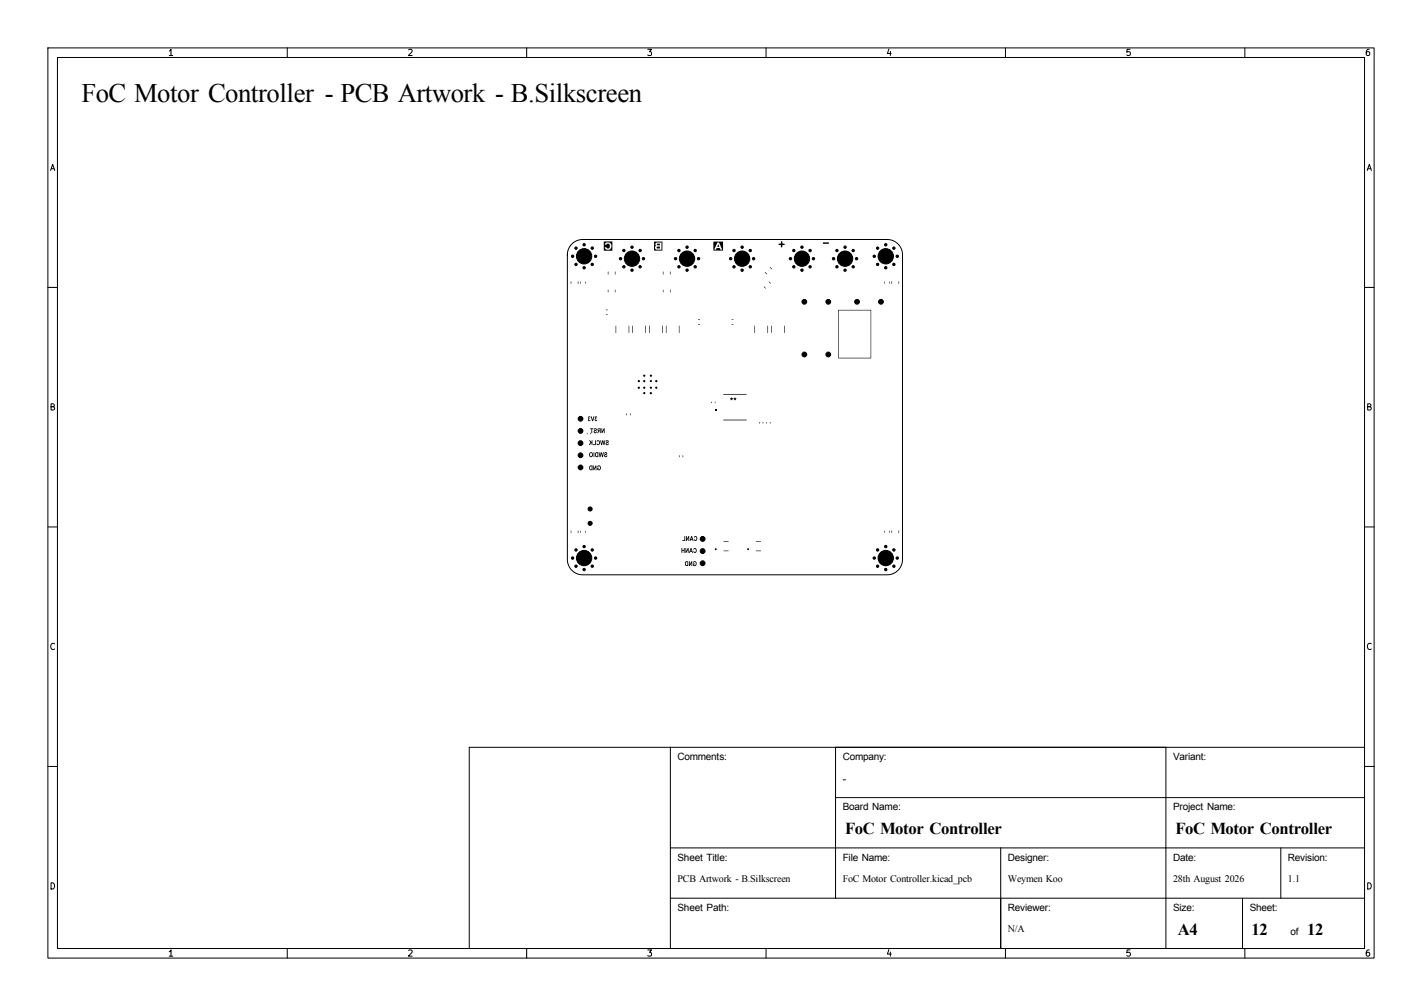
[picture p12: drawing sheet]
<svg xmlns="http://www.w3.org/2000/svg" width="297mm" height="210mm" viewBox="0 0 297 210" stroke-linecap="round" stroke-linejoin="round" font-family="sans-serif">
<defs><g id="words">
<text font-size="5.6" x="17" y="21.3">FoC Motor Controller - PCB Artwork - B.Silkscreen</text>
<g font-size="3.5">
<text x="176.5" y="174.1">FoC Motor Controller</text>
<text x="245.5" y="174.1">FoC Motor Controller</text>
<text x="246" y="195.1">A4</text>
<text x="261.4" y="195.1">12</text>
<text x="273" y="195.1">12</text>
</g>
<g font-size="2.1">
<text x="141.5" y="158.7">Comments:</text>
<text x="176" y="158.7">Company:</text>
<text x="245" y="158.7">Variant:</text>
<text x="176" y="163.2">-</text>
<text x="176" y="169.2">Board Name:</text>
<text x="245" y="169.2">Project Name:</text>
<text x="141.5" y="179.7">Sheet Title:</text>
<text x="176" y="179.7">File Name:</text>
<text x="210.5" y="179.7">Designer:</text>
<text x="245" y="179.7">Date:</text>
<text x="269" y="179.7">Revision:</text>
<text x="141.5" y="184.2">PCB Artwork - B.Silkscreen</text>
<text x="176" y="184.2">FoC Motor Controller.kicad_pcb</text>
<text x="210.5" y="184.2">Weymen Koo</text>
<text x="245" y="184.2">28th August 2026</text>
<text x="269" y="184.2">1.1</text>
<text x="141.5" y="190.2">Sheet Path:</text>
<text x="210.5" y="190.2">Reviewer:</text>
<text x="245" y="190.2">Size:</text>
<text x="261" y="190.2">Sheet:</text>
<text x="210.5" y="194.7">N/A</text>
<text x="269.5" y="195.2">of</text>
</g>
<g font-size="1.3">
<text x="35" y="12">1</text>
<text x="85" y="12">2</text>
<text x="135" y="12">3</text>
<text x="185" y="12">4</text>
<text x="235" y="12">5</text>
<text x="285" y="12">6</text>
<text x="10.3" y="36">A</text>
<text x="285.3" y="36">A</text>
<text x="10.2" y="86">B</text>
<text x="285.2" y="86">B</text>
<text x="10.2" y="136">C</text>
<text x="285.2" y="136">C</text>
<text x="10.2" y="186">D</text>
<text x="285.2" y="186">D</text>
<text x="35" y="200">1</text>
<text x="85" y="200">2</text>
<text x="135" y="200">3</text>
<text x="185" y="200">4</text>
<text x="235" y="200">5</text>
<text x="285" y="200">6</text>
</g>
</g></defs>
<g fill="none" stroke="#000" stroke-width=".21">
<path d="M10 10h277v190h-277zM12 12h273v186h-273zM60 10v2M110 10v2M160 10v2M210 10v2M260 10v2M119.4 50.9a3.2 3.2 0 0 1 2.3-.9h63.6a3.2 3.2 0 0 1 3.2 3.2v63.6a3.2 3.2 0 0 1-3.2 3.2h-63.6a3.2 3.2 0 0 1-3.2-3.2v-63.6a3.2 3.2 0 0 1 .9-2.3zM10 60h2M285 60h2M10 110h2M285 110h2"/>
<path d="M140 156v42M174.5 156v31.5M243.5 156v42M285 156h-187v42M10 160h2M140 177h145M174.5 166.5h110.5M209 177v21M267.5 177v10.5M285 160h2M60 198v2M110 198v2"/>
<path d="M140 187.5h145M160 198v2M210 198v2M259.5 187.5v10.5M260 198v2"/>
</g>
<g fill="#000">
<path d="M119.2 58.7l.1 .1v.5zM120.7 58.7l.1 .6zM121.2 58.8l.1 .4zM122.2 58.8l.1 .4zM127 56.7v.6zM126.1 50.4h1.8v1.9h-1.8v-.6h.2a.75 .75 0 0 0 1.1 .3 .75 .75 0 0 0 0-1.2 .75 .75 0 0 0-1.1 .2l.3 .1a.43 .43 0 0 1 .6 0 .43 .43 0 0 1 .1 .6 .43 .43 0 0 1-.7 0v-.1l-.5 .1zM128.4 56.7h.1v.6zM137.2 51.6l.6-.1v.4l-.6-.1zM137.2 50.9h.6v.3h-.5zM136.6 50.4h1.7v1.9h-1.7v-.6h.2l.3 .4h1.1v-1.5h-.7a.41 .41 0 0 0-.6 .2 .41 .41 0 0 0 .2 .5l-.3 .4h-.2zM138.5 56.7v.6zM139.9 56.7h.1v.6z"/>
<path d="M150 51l.2 .5h-.4zM149 50.4h2v1.9h-2v-.2h.5l.2-.3h.6l.2 .3h.3l-.6-1.5h-.4l-.6 1.5h-.2zM159.5 59.8l.4 .4zM159.7 56.8l.5 .4zM160.6 58.8l.4 .4zM160.8 55.8l.5 .4zM162.6 50.9h.5v-.4l.2-.1 .1 .5h.4l.1 .1-.5 .2v.3l-.2 .1-.1-.4-.4-.1zM171.9 50.7l1.1-.1 .1 .2-.1 .1h-1zM184.7 58.8l.1 .4zM185.7 58.8l.1 .4zM186.2 58.7l.1 .6zM187.7 58.7l.1 .1v.5z"/>
<path d="M126.5 65.7h.5zM126.6 64.6l.4 .1h-.4zM127 60.5h.1l-.1 .5zM128.4 60.5h.1v.5zM128.6 68h.1v1.5zM131.3 68h.1v1.5zM132.1 68h.1v1.5zM134.8 68l.1 1.5zM135.6 68l.1 1.5zM138.3 68h.1v1.5zM138.5 60.5v.5zM139.1 68h.1v1.5z"/>
<path d="M139.9 60.5h.1v.5zM141.8 68h.1v1.5zM145.8 67.7h.4zM145.8 66.7h.4zM152.8 67.7h.4zM152.8 66.7h.4zM157.6 68h.1v1.5zM160.3 68h.1v1.5zM161.1 68h.1v1.5zM163.8 68h.1v1.5zM175.1 64.7h6.9l-.1 10.1h-6.9l6.8-.1v-9.9h-6.6v9.9h-.2zM122.6 90.3l.1 .4z"/>
<path d="M122.9 87l.2-.1 .2 .2h-.3l.1 .4h-.1v.2l.3-.1-.2 .3-.3-.2zM123 91.9h.2l.4 .4v-.4h.1v1h-.1l-.2-.4-.2 .4h-.2l.3-.6zM123.3 90.3l.1 .4zM123.2 94.5l.3-.1 .3 .2v.3l-.1 .4-.5 .1-.2-.5h.2a.27 .27 0 0 0 .4 .3 .27 .27 0 0 0 0-.4l-.2-.2-.2 .3h-.2zM123.4 86.9h.2l.2 .7 .2-.7h.2l-.3 1h-.2zM123.2 97.2h.5v1l-.6-.2v-.3h.1l.1 .3h.3v-.7l-.3 .1-.1 .3h-.1zM123.3 89.4h.6v.2h-.2v.8h-.2v-.8h-.2zM123.9 97.2h.2v.6l.3-.6h.2v1h-.2v-.7l-.3 .7h-.2zM124 94.4h.1v1h-.1zM124.1 89.5l.4-.1 .1 .2v.3l-.4 .1a.16 .16 0 0 0 .1 .3 .16 .16 0 0 0 .2-.2h.2l-.2 .3-.5-.1 .1-.4 .4-.2h-.5zM124.3 91.9h.1v1h-.5v-.2h.4zM124.3 87l.2-.1 .2 .2h-.3l.2 .4h-.2v.2l.4-.1-.3 .3-.3-.2z"/>
<path d="M124.4 94.5l.6-.1v1l-.7-.1v-.4h.1l.1 .3h.3v-.6h-.3l-.1 .3h-.1zM124.7 92l.4-.1 .2 .4v.4l-.3 .2-.3-.1-.1-.2 .2-.1a.21 .21 0 0 0 .2 .2 .21 .21 0 0 0 .1-.3 .21 .21 0 0 0-.1-.3 .21 .21 0 0 0-.2 .1h-.2zM124.8 97.2h.4l.3 .4-.2 .5-.6-.1v-.4h.4l-.2 .3a.29 .29 0 0 0 .4 0 .29 .29 0 0 0 0-.4 .29 .29 0 0 0-.4 0l-.2-.1zM125 94.4h.2l.1 .7 .2-.7h.2l.1 .7 .1-.7h.2l-.2 1h-.2l-.1-.7-.2 .7h-.2zM124.8 89.5l.7-.1v1h-.2v-.4l-.4 .4h-.2l.3-.4-.2-.3 .5 .1v-.2l-.5 .1zM125.4 91.9h.1l.2 .7 .1-.7h.2l.1 .7 .2-.7h.1l-.2 1h-.1l-.2-.7-.2 .7h-.1zM125.6 89.4h.2v.7l.3-.7h.2v1h-.2v-.6l-.3 .6h-.2zM126.3 94.5l.3-.1 .2 .2v.3l-.4 .1a.16 .16 0 0 0 .1 .3 .16 .16 0 0 0 .2-.2h.2l-.2 .3-.5-.1v-.4l.5-.2h-.5zM126.6 92l.4-.1 .1 .2v.3l-.4 .1a.16 .16 0 0 0 .1 .3 .16 .16 0 0 0 .2-.2h.2l-.2 .3-.5-.1v-.4l.5-.2h-.5zM130.8 86.3h.1v.4zM131.6 86.3h.1v.4zM141.8 95.1h.1v.4z"/>
<path d="M142.6 95.1h.1v.4zM148.6 83.8l.1 .4zM149.3 83.9h.1v.3zM149.4 85.5h.3v.3h-.3zM152.5 83.1l.2 .1 .1-.2 .1 .2 .2-.1-.2 .2 .1 .2-.2-.1-.2 .1 .1-.2zM153.2 83.1l.2 .1 .1-.2 .1 .2 .2-.1-.2 .2 .1 .2-.2-.1-.2 .1 .1-.2zM151.1 87.6l4.8 .1-4.8 .1zM151.1 82.3h4.8l-4.8 .1zM158.6 88.1h.1v.3zM159.3 88.1h.1v.3zM160.1 88.1h.1v.3zM160.8 88.1l.1 .3z"/>
<path d="M119.2 110.8h.1v.5zM120.7 110.8h.1v.5zM121.2 110.8l.1 .4zM122.2 110.8l.1 .4zM142.3 114.4h.2v.4h.3v-.4h.2v1h-.2v-.4h-.3v.4h-.2zM142.9 111.9h.2v1h-.6v-.2h.4zM143.2 114.4h.1v.7l.4-.7h.1v1h-.1v-.6l-.4 .6h-.1zM143.3 111.9h.2v.7l.3-.7h.1v1h-.1v-.6l-.3 .6h-.2zM143.2 117.2h.5v1l-.6-.2v-.3h.1l.1 .3h.3v-.7l-.3 .1-.1 .3h-.1zM143.9 117.2h.2v.6l.3-.6h.2v1h-.2v-.7l-.3 .7h-.2zM144.2 114.4h.2l.3 1h-.1l-.1-.2h-.3l-.1 .2h-.2l.1-.4h.4l-.1-.3-.1 .3h-.2zM144.4 111.9h.1l.4 1h-.2l-.1-.2h-.3l-.1 .2h-.2l.2-.4h.4l-.1-.3-.2 .3h-.1z"/>
<path d="M144.8 117.2h.4l.3 .4-.2 .5-.6-.1v-.4h.4l-.2 .3a.29 .29 0 0 0 .4 0 .29 .29 0 0 0 0-.4 .29 .29 0 0 0-.4 0l-.2-.1zM144.9 114.5l.4-.1 .2 .4v.4l-.2 .2-.4-.1-.1-.2 .2-.1a.21 .21 0 0 0 .2 .2 .21 .21 0 0 0 .1-.3 .21 .21 0 0 0 0-.3 .21 .21 0 0 0-.3 .1h-.2zM145 112l.4-.1 .2 .4v.4l-.2 .2-.4-.1-.1-.2 .2-.1a.21 .21 0 0 0 .3 .2 .21 .21 0 0 0 .1-.3 .21 .21 0 0 0-.1-.3 .21 .21 0 0 0-.3 .1h-.2zM151.1 115h1.1zM151.1 113h1.1zM157.9 115h1zM157.9 113h1zM184.7 110.8l.1 .4zM185.7 110.8l.1 .4zM186.2 110.7l.1 .6zM187.7 110.8h.1v.5z"/>
<circle cx="149.5" cy="114.7" r=".2"/>
<circle cx="156.2" cy="114.7" r=".2"/>
</g>
<g fill="#000" stroke="#000" stroke-width=".21">
<circle cx="119.6" cy="53.5" r=".25"/>
<circle cx="120.3" cy="55.2" r=".25"/>
<circle cx="120.3" cy="51.8" r=".25"/>
<circle cx="122" cy="53.5" r="1.6"/>
<circle cx="122" cy="51.1" r=".25"/>
<circle cx="122" cy="55.9" r=".25"/>
<circle cx="123.7" cy="55.2" r=".25"/>
<circle cx="123.7" cy="51.8" r=".25"/>
<circle cx="124.4" cy="53.5" r=".25"/>
<circle cx="129.6" cy="54" r=".25"/>
<circle cx="130.3" cy="52.3" r=".25"/>
<circle cx="130.3" cy="55.7" r=".25"/>
<circle cx="132" cy="56.4" r=".25"/>
<circle cx="132" cy="54" r="1.6"/>
<circle cx="132" cy="51.6" r=".25"/>
<circle cx="133.7" cy="52.3" r=".25"/>
<circle cx="133.7" cy="55.7" r=".25"/>
<circle cx="134.4" cy="54" r=".25"/>
<circle cx="141.1" cy="54" r=".25"/>
<circle cx="141.8" cy="52.3" r=".25"/>
<circle cx="141.8" cy="55.7" r=".25"/>
<circle cx="143.5" cy="56.4" r=".25"/>
<circle cx="143.5" cy="54" r="1.6"/>
<circle cx="143.5" cy="51.6" r=".25"/>
<circle cx="145.2" cy="52.3" r=".25"/>
<circle cx="145.2" cy="55.7" r=".25"/>
<circle cx="145.9" cy="54" r=".25"/>
<circle cx="152.6" cy="54" r=".25"/>
<circle cx="153.3" cy="52.3" r=".25"/>
<circle cx="153.3" cy="55.7" r=".25"/>
<circle cx="155" cy="56.4" r=".25"/>
<circle cx="155" cy="54" r="1.6"/>
<circle cx="155" cy="51.6" r=".25"/>
<circle cx="156.7" cy="52.3" r=".25"/>
<circle cx="156.7" cy="55.7" r=".25"/>
<circle cx="157.4" cy="54" r=".25"/>
<circle cx="165.1" cy="54" r=".25"/>
<circle cx="165.8" cy="52.3" r=".25"/>
<circle cx="165.8" cy="55.7" r=".25"/>
<circle cx="167.5" cy="56.4" r=".25"/>
<circle cx="167.5" cy="54" r="1.6"/>
<circle cx="167.5" cy="51.6" r=".25"/>
<circle cx="169.2" cy="52.3" r=".25"/>
<circle cx="169.2" cy="55.7" r=".25"/>
<circle cx="169.9" cy="54" r=".25"/>
<circle cx="174.1" cy="54" r=".25"/>
<circle cx="174.8" cy="52.3" r=".25"/>
<circle cx="174.8" cy="55.7" r=".25"/>
<circle cx="176.5" cy="56.4" r=".25"/>
<circle cx="176.5" cy="54" r="1.6"/>
<circle cx="176.5" cy="51.6" r=".25"/>
<circle cx="178.2" cy="52.3" r=".25"/>
<circle cx="178.2" cy="55.7" r=".25"/>
<circle cx="178.9" cy="54" r=".25"/>
<circle cx="182.6" cy="53.5" r=".25"/>
<circle cx="183.3" cy="55.2" r=".25"/>
<circle cx="183.3" cy="51.8" r=".25"/>
<circle cx="185" cy="53.5" r="1.6"/>
<circle cx="185" cy="51.1" r=".25"/>
<circle cx="185" cy="55.9" r=".25"/>
<circle cx="186.7" cy="55.2" r=".25"/>
<circle cx="186.7" cy="51.8" r=".25"/>
<circle cx="187.4" cy="53.5" r=".25"/>
<circle cx="133.4" cy="79.6" r=".12"/>
<circle cx="134.6" cy="78.4" r=".12"/>
<circle cx="134.6" cy="79.6" r=".13"/>
<circle cx="135.9" cy="78.4" r=".12"/>
<circle cx="135.9" cy="79.6" r=".12"/>
<circle cx="137.1" cy="79.6" r=".12"/>
<circle cx="168" cy="74" r=".5"/>
<circle cx="168" cy="63" r=".5"/>
<circle cx="173" cy="74" r=".5"/>
<circle cx="173" cy="63" r=".5"/>
<circle cx="179" cy="63" r=".5"/>
<circle cx="184" cy="63" r=".5"/>
<circle cx="121.3" cy="97.6" r=".5"/>
<circle cx="121.3" cy="92.5" r=".5"/>
<circle cx="121.3" cy="87.4" r=".5"/>
<circle cx="121.3" cy="95" r=".5"/>
<circle cx="121.3" cy="90" r=".5"/>
<circle cx="133.4" cy="80.9" r=".12"/>
<circle cx="134.6" cy="82.1" r=".12"/>
<circle cx="134.6" cy="80.9" r=".12"/>
<circle cx="135.9" cy="80.9" r=".12"/>
<circle cx="135.9" cy="82.1" r=".12"/>
<circle cx="137.1" cy="80.9" r=".12"/>
<circle cx="119.6" cy="116.5" r=".25"/>
<circle cx="120.3" cy="114.8" r=".25"/>
<circle cx="120.3" cy="118.2" r=".25"/>
<circle cx="122" cy="118.9" r=".25"/>
<circle cx="122" cy="116.5" r="1.6"/>
<circle cx="122" cy="114.1" r=".25"/>
<circle cx="123.2" cy="106.2" r=".42"/>
<circle cx="123.2" cy="109.2" r=".42"/>
<circle cx="123.7" cy="114.8" r=".25"/>
<circle cx="123.7" cy="118.2" r=".25"/>
<circle cx="124.4" cy="116.5" r=".25"/>
<circle cx="146.7" cy="112.5" r=".51"/>
<circle cx="146.7" cy="117.6" r=".51"/>
<circle cx="146.7" cy="115" r=".51"/>
<circle cx="182.6" cy="116.5" r=".25"/>
<circle cx="183.3" cy="114.8" r=".25"/>
<circle cx="183.3" cy="118.2" r=".25"/>
<circle cx="185" cy="116.5" r="1.6"/>
<circle cx="185" cy="118.9" r=".25"/>
<circle cx="185" cy="114.1" r=".25"/>
<circle cx="186.7" cy="114.8" r=".25"/>
<circle cx="186.7" cy="118.2" r=".25"/>
<circle cx="187.4" cy="116.5" r=".25"/>
</g>
<use href="#words"/>
</svg>
